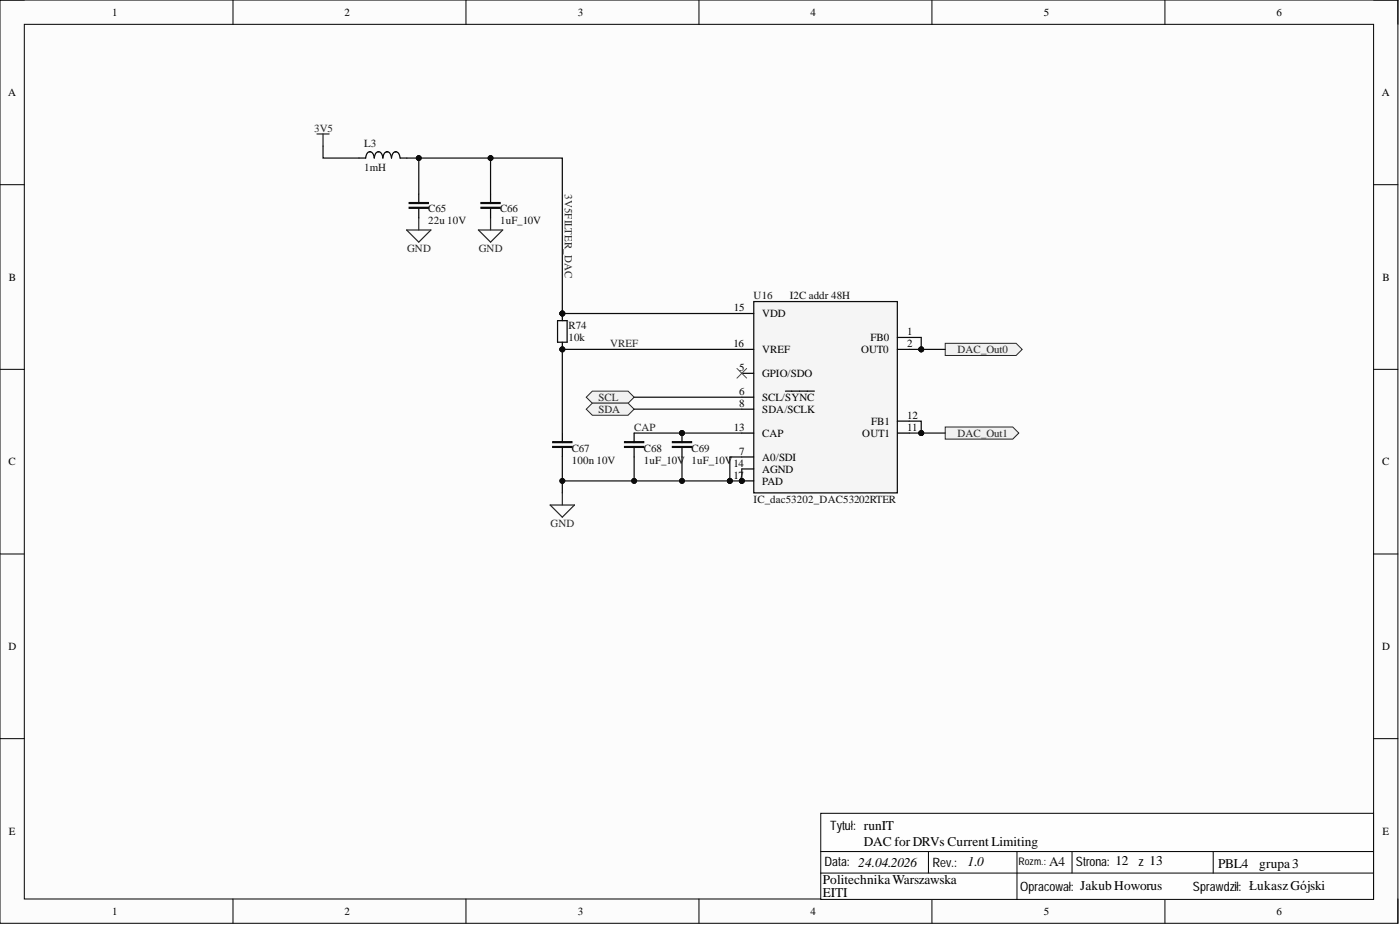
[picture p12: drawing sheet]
<svg xmlns="http://www.w3.org/2000/svg" width="292mm" height="193mm" viewBox="0 0 292 193" stroke-linecap="round" stroke-linejoin="round" font-family="sans-serif">
<defs><g id="words">
<g font-size="2.8">
<text x="180.2" y="176.6">DAC for DRVs Current Limiting</text>
<text x="171.7" y="184.5">PolitechnikaWarszawska</text>
<text x="201.9" y="180.7">1.0</text>
<text x="254.1" y="181">PBL4</text>
<text x="262.8" y="181">grupa3</text>
<text x="171.7" y="187">EITI</text>
</g>
<text font-size="2.8" fill="#0e0e0e" x="218.9" y="180.6">A4</text>
<g font-size="2.7">
<text x="173.2" y="173.1">Tytuł: runIT</text>
<text x="172" y="180.7">Data: 24.04.2026</text>
<text x="194.5" y="180.8">Rev.:</text>
<text x="212.9" y="185.9">Opracował: JakubHoworus</text>
<text x="224.5" y="180.7">Strona: 12</text>
<text x="237.6" y="180.6">z 13</text>
<text x="248.9" y="185.9">Sprawdził: ŁukaszGójski</text>
</g>
<g font-size="2.3">
<text x="23.4" y="3.3">1</text>
<text x="71.9" y="3.3">2</text>
<text x="120.6" y="3.3">3</text>
<text x="169.1" y="3.3">4</text>
<text x="217.8" y="3.3">5</text>
<text x="266.3" y="3.3">6</text>
<text x="1.7" y="20">A</text>
<text x="288.3" y="20">A</text>
<text x="1.9" y="58.6">B</text>
<text x="288.5" y="58.6">B</text>
<text x="153.1" y="64.9">15</text>
<text x="159" y="66.2">VDD</text>
<text x="181.6" y="71.1">FB0</text>
<text x="189.3" y="69.9">1</text>
<text x="153" y="72.4">16</text>
<text x="154.2" y="77.4">5</text>
<text x="159" y="73.7">VREF</text>
<text x="179.6" y="73.7">OUT0</text>
<text x="189.3" y="72.4">2</text>
<text x="154.2" y="82.4">6</text>
<text x="159" y="78.7">GPIO/SDO</text>
<text x="159" y="83.6">SCL/SYNC</text>
<text x="153.1" y="89.9">13</text>
<text x="154.2" y="84.8">8</text>
<text x="159" y="86.1">SDA/SCLK</text>
<text x="181.8" y="88.6">FB1</text>
<text x="189.3" y="89.9">11</text>
<text x="189.3" y="87.4">12</text>
<text x="154.2" y="94.9">7</text>
<text x="159" y="91.2">CAP</text>
<text x="179.9" y="91.2">OUT1</text>
<text x="1.8" y="97.1">C</text>
<text x="153" y="97.3">14</text>
<text x="153" y="99.9">17</text>
<text x="159" y="96.1">A0/SDI</text>
<text x="159" y="98.6">AGND</text>
<text x="159" y="101.1">PAD</text>
<text x="288.4" y="97.1">C</text>
<text x="1.8" y="135.6">D</text>
<text x="288.4" y="135.6">D</text>
<text x="1.9" y="174.1">E</text>
<text x="288.5" y="174.1">E</text>
<text x="23.4" y="190.8">1</text>
<text x="71.9" y="190.8">2</text>
<text x="120.6" y="190.8">3</text>
<text x="169.1" y="190.8">4</text>
<text x="217.8" y="190.8">5</text>
<text x="266.3" y="190.8">6</text>
</g>
<g font-size="2.3" fill="#262626">
<text x="65.5" y="27.5">3V5</text>
<text x="117.8" y="40.5" transform="rotate(90 117.8 40.5)">3V5FILTER_DAC</text>
<text x="85" y="52.6">GND</text>
<text x="99.9" y="52.6">GND</text>
<text x="127.3" y="72.4">VREF</text>
<text x="199.8" y="73.7">DAC_Out0</text>
<text x="124.9" y="83.6">SCL</text>
<text x="124.9" y="86.1">SDA</text>
<text x="132.3" y="89.9">CAP</text>
<text x="199.8" y="91.2">DAC_Out1</text>
<text x="114.9" y="109.9">GND</text>
</g>
<g font-size="2.3" fill="#0e0e0e">
<text x="76" y="30.6">L3</text>
<text x="76" y="35.7">1mH</text>
<text x="89.4" y="44.3">C65</text>
<text x="89.4" y="46.8">22u 10V</text>
<text x="104.3" y="44.3">C66</text>
<text x="104.3" y="46.8">1uF_10V</text>
<text x="157.2" y="62.4">U16</text>
<text x="164.8" y="62.4">I2C addr 48H</text>
<text x="118.6" y="68.7">R74</text>
<text x="118.6" y="71.2">10k</text>
<text x="119.3" y="94.2">C67</text>
<text x="134.3" y="94.2">C68</text>
<text x="144.3" y="94.2">C69</text>
<text x="119.3" y="96.7">100n 10V</text>
<text x="134.3" y="96.7">1uF_10V</text>
<text x="144.3" y="96.7">1uF_10V</text>
<text x="157.2" y="104.8">IC_dac53202_DAC53202RTER</text>
</g>
<text font-size="2.2" x="212.5" y="180.5">Rozm.:</text>
</g></defs>
<path d="M0 0h291.7v192.6h-291.7z" fill-rule="evenodd" fill="#fcfcfc"/>
<path d="M0 0h291.7v192.6h-291.7z" fill="none" stroke="#000" stroke-width=".21"/>
<path d="M5.1 5.1h281.5v182.4h-281.5z" fill-rule="evenodd" fill="#fcfcfc"/>
<g fill="none" stroke="#000" stroke-width=".21">
<path d="M0 0h5.1M5.1 5.1h281.5v182.4h-281.5zM48.6 0v5.1M97.2 0v5.1M145.8 0v5.1M194.4 0v5.1M243.1 0v5.1M286.6 0h5.1v5.1M0 38.5h5.1M286.6 38.5h5.1M0 77.1h5.1M286.6 77.1h5.1"/>
<path d="M0 115.6h5.1M286.6 115.6h5.1M0 154.1h5.1M286.6 154.1h5.1M48.6 187.5v5.1M97.2 187.5v5.1M145.8 187.5v5.1M194.4 187.5v5.1M243.1 187.5v5.1M291.7 187.5v5.1"/>
</g>
<path d="M171.2 169.7h115.4v17.9h-115.4z" fill-rule="evenodd" fill="#fefefe"/>
<path d="M171.2 169.7h115.4v17.9h-115.4zM171.2 177.7h115.4M193.7 177.7v4.4M212.2 177.7v9.9M223.7 177.7v4.4M253.1 177.7v4.4M171.2 182.1h115.4" fill="none" stroke="#000" stroke-width=".21"/>
<path d="M66.1 27.9h2.6M67.4 27.9v2.6M114.8 105.4h5.1l-2.6 2.5zM117.3 102.8v2.6" fill="none" stroke="#262626" stroke-width=".25"/>
<circle cx="154.8" cy="100.3" r=".51" fill="#0e0e0e"/>
<circle cx="154.8" cy="100.3" r=".51" fill="none" stroke="#0e0e0e" stroke-width=".21"/>
<path d="M157.3 62.9h29.9v39.9h-29.9z" fill-rule="evenodd" fill="#f5f5f5"/>
<path d="M157.3 62.9h29.9v39.9h-29.9z" fill="none" stroke="#0a0a0a" stroke-width=".25"/>
<g fill="none" stroke="#000" stroke-width=".25">
<path d="M154.8 72.9h2.5M154.8 77.9h2.5M154.8 65.4h2.5M187.2 70.4h2.5M187.2 72.9h2.5M154.8 82.9h2.5M154.8 95.3h2.5M154.8 90.3h2.5M154.8 97.8h2.5M154.8 85.4h2.5M163.9 81.6h6M187.2 90.3h2.5"/>
<path d="M187.2 87.9h2.5M154.8 100.3h2.5"/>
</g>
<circle cx="154.8" cy="100.3" r=".51" fill="#0e0e0e"/>
<circle cx="154.8" cy="100.3" r=".51" fill="none" stroke="#0e0e0e" stroke-width=".21"/>
<path d="M197.2 71.6h14.8l1.3 1.3-1.3 1.3h-14.8z" fill-rule="evenodd" fill="#f0f0f0"/>
<path d="M197.2 71.6h14.8l1.3 1.3-1.3 1.3h-14.8z" fill="none" stroke="#262626" stroke-width=".21"/>
<path d="M197.2 89.1h14.1l1.3 1.2-1.3 1.3h-14.1z" fill-rule="evenodd" fill="#f0f0f0"/>
<path d="M197.2 89.1h14.1l1.3 1.2-1.3 1.3h-14.1z" fill="none" stroke="#262626" stroke-width=".21"/>
<path d="M84.8 48h5.1l-2.5 2.5zM87.4 45.4v2.6M99.8 48h5.1l-2.5 2.5zM102.4 45.4v2.6" fill="none" stroke="#262626" stroke-width=".25"/>
<circle cx="117.3" cy="65.4" r=".51" fill="#0e0e0e"/>
<circle cx="117.3" cy="65.4" r=".51" fill="none" stroke="#0e0e0e" stroke-width=".21"/>
<circle cx="117.3" cy="72.9" r=".51" fill="#0e0e0e"/>
<circle cx="117.3" cy="72.9" r=".51" fill="none" stroke="#0e0e0e" stroke-width=".21"/>
<path d="M117.3 65.4v1.5" fill="none" stroke="#000" stroke-width=".25"/>
<circle cx="117.3" cy="65.4" r=".51" fill="#0e0e0e"/>
<circle cx="117.3" cy="65.4" r=".51" fill="none" stroke="#0e0e0e" stroke-width=".21"/>
<path d="M117.3 71.4v1.5" fill="none" stroke="#000" stroke-width=".25"/>
<circle cx="117.3" cy="72.9" r=".51" fill="#0e0e0e"/>
<circle cx="117.3" cy="72.9" r=".51" fill="none" stroke="#0e0e0e" stroke-width=".21"/>
<g fill="none" stroke="#000" stroke-width=".25">
<path d="M85.4 43.3h4v.2h-4zM85.4 42.3h4v.2h-4zM87.4 40.5v2M87.4 43.5v1.9M100.4 43.3h3.9v.2h-3.9zM100.4 42.3h3.9v.2h-3.9zM102.4 40.5v2M102.4 43.5v1.9M116.3 66.9h2v4.5h-2zM115.3 93.1h4v.2h-4zM115.3 92.1h4v.2h-4zM117.3 90.3v2"/>
<path d="M117.3 93.3v2"/>
</g>
<path d="M85.4 43.4h4M85.4 42.4h4M100.4 43.4h3.9M100.4 42.4h3.9M115.3 93.2h4M115.3 92.2h4" fill="none" stroke="#f5f5f5" stroke-width=".21"/>
<path d="M153.8 76.9l2 2M155.8 76.9l-2 2" fill="none" stroke="#4c4c4c" stroke-width=".21"/>
<path d="M122.3 82.9l1.3-1.3h7.4l1.3 1.3-1.3 1.2h-7.4z" fill-rule="evenodd" fill="#f0f0f0"/>
<path d="M122.3 82.9l1.3-1.3h7.4l1.3 1.3-1.3 1.2h-7.4z" fill="none" stroke="#262626" stroke-width=".21"/>
<path d="M122.3 85.4l1.3-1.3h7.4l1.3 1.3-1.3 1.2h-7.4z" fill-rule="evenodd" fill="#f0f0f0"/>
<path d="M122.3 85.4l1.3-1.3h7.4l1.3 1.3-1.3 1.2h-7.4z" fill="none" stroke="#262626" stroke-width=".21"/>
<path d="M132.3 90.3h22.5" fill="none" stroke="#0e0e0e" stroke-width=".25"/>
<circle cx="142.3" cy="90.3" r=".51" fill="#0e0e0e"/>
<circle cx="142.3" cy="90.3" r=".51" fill="none" stroke="#0e0e0e" stroke-width=".21"/>
<path d="M192.2 72.9h5" fill="none" stroke="#0e0e0e" stroke-width=".25"/>
<circle cx="192.2" cy="72.9" r=".51" fill="#0e0e0e"/>
<circle cx="192.2" cy="72.9" r=".51" fill="none" stroke="#0e0e0e" stroke-width=".21"/>
<path d="M192.2 90.3h5" fill="none" stroke="#0e0e0e" stroke-width=".25"/>
<circle cx="192.2" cy="90.3" r=".51" fill="#0e0e0e"/>
<circle cx="192.2" cy="90.3" r=".51" fill="none" stroke="#0e0e0e" stroke-width=".21"/>
<path d="M67.4 30.5v2.5h7.5M84.9 33h32.4v32.4" fill="none" stroke="#0e0e0e" stroke-width=".25"/>
<circle cx="87.4" cy="33" r=".51" fill="#0e0e0e"/>
<circle cx="87.4" cy="33" r=".51" fill="none" stroke="#0e0e0e" stroke-width=".21"/>
<circle cx="102.4" cy="33" r=".51" fill="#0e0e0e"/>
<circle cx="102.4" cy="33" r=".51" fill="none" stroke="#0e0e0e" stroke-width=".21"/>
<circle cx="117.3" cy="65.4" r=".51" fill="#0e0e0e"/>
<circle cx="117.3" cy="65.4" r=".51" fill="none" stroke="#0e0e0e" stroke-width=".21"/>
<path d="M189.7 90.3h2.5" fill="none" stroke="#0e0e0e" stroke-width=".25"/>
<circle cx="192.2" cy="90.3" r=".51" fill="#0e0e0e"/>
<circle cx="192.2" cy="90.3" r=".51" fill="none" stroke="#0e0e0e" stroke-width=".21"/>
<path d="M189.7 87.9h2.5v2.4" fill="none" stroke="#0e0e0e" stroke-width=".25"/>
<circle cx="192.2" cy="90.3" r=".51" fill="#0e0e0e"/>
<circle cx="192.2" cy="90.3" r=".51" fill="none" stroke="#0e0e0e" stroke-width=".21"/>
<path d="M189.7 72.9h2.5" fill="none" stroke="#0e0e0e" stroke-width=".25"/>
<circle cx="192.2" cy="72.9" r=".51" fill="#0e0e0e"/>
<circle cx="192.2" cy="72.9" r=".51" fill="none" stroke="#0e0e0e" stroke-width=".21"/>
<path d="M189.7 70.4h2.5v2.5" fill="none" stroke="#0e0e0e" stroke-width=".25"/>
<circle cx="192.2" cy="72.9" r=".51" fill="#0e0e0e"/>
<circle cx="192.2" cy="72.9" r=".51" fill="none" stroke="#0e0e0e" stroke-width=".21"/>
<path d="M154.8 97.8v2.5h-2.5" fill="none" stroke="#0e0e0e" stroke-width=".25"/>
<circle cx="152.3" cy="100.3" r=".51" fill="#0e0e0e"/>
<circle cx="152.3" cy="100.3" r=".51" fill="none" stroke="#0e0e0e" stroke-width=".21"/>
<circle cx="154.8" cy="100.3" r=".51" fill="#0e0e0e"/>
<circle cx="154.8" cy="100.3" r=".51" fill="none" stroke="#0e0e0e" stroke-width=".21"/>
<path d="M154.8 95.3h-2.5v5" fill="none" stroke="#0e0e0e" stroke-width=".25"/>
<circle cx="152.3" cy="100.3" r=".51" fill="#0e0e0e"/>
<circle cx="152.3" cy="100.3" r=".51" fill="none" stroke="#0e0e0e" stroke-width=".21"/>
<path d="M87.4 33v7.5" fill="none" stroke="#0e0e0e" stroke-width=".25"/>
<circle cx="87.4" cy="33" r=".51" fill="#0e0e0e"/>
<circle cx="87.4" cy="33" r=".51" fill="none" stroke="#0e0e0e" stroke-width=".21"/>
<path d="M154.8 72.9h-37.5v17.4M132.3 85.4h22.5M132.3 82.9h22.5" fill="none" stroke="#0e0e0e" stroke-width=".25"/>
<circle cx="117.3" cy="72.9" r=".51" fill="#0e0e0e"/>
<circle cx="117.3" cy="72.9" r=".51" fill="none" stroke="#0e0e0e" stroke-width=".21"/>
<path d="M117.3 65.4h37.5" fill="none" stroke="#0e0e0e" stroke-width=".25"/>
<circle cx="117.3" cy="65.4" r=".51" fill="#0e0e0e"/>
<circle cx="117.3" cy="65.4" r=".51" fill="none" stroke="#0e0e0e" stroke-width=".21"/>
<path d="M117.3 95.3v5" fill="none" stroke="#0e0e0e" stroke-width=".25"/>
<circle cx="117.3" cy="100.3" r=".51" fill="#0e0e0e"/>
<circle cx="117.3" cy="100.3" r=".51" fill="none" stroke="#0e0e0e" stroke-width=".21"/>
<path d="M152.3 100.3h-35v2.5" fill="none" stroke="#0e0e0e" stroke-width=".25"/>
<circle cx="152.3" cy="100.3" r=".51" fill="#0e0e0e"/>
<circle cx="152.3" cy="100.3" r=".51" fill="none" stroke="#0e0e0e" stroke-width=".21"/>
<circle cx="142.3" cy="100.3" r=".51" fill="#0e0e0e"/>
<circle cx="142.3" cy="100.3" r=".51" fill="none" stroke="#0e0e0e" stroke-width=".21"/>
<circle cx="132.3" cy="100.3" r=".51" fill="#0e0e0e"/>
<circle cx="132.3" cy="100.3" r=".51" fill="none" stroke="#0e0e0e" stroke-width=".21"/>
<circle cx="117.3" cy="100.3" r=".51" fill="#0e0e0e"/>
<circle cx="117.3" cy="100.3" r=".51" fill="none" stroke="#0e0e0e" stroke-width=".21"/>
<path d="M132.3 95.3v5" fill="none" stroke="#0e0e0e" stroke-width=".25"/>
<circle cx="132.3" cy="100.3" r=".51" fill="#0e0e0e"/>
<circle cx="132.3" cy="100.3" r=".51" fill="none" stroke="#0e0e0e" stroke-width=".21"/>
<path d="M102.4 33v7.5" fill="none" stroke="#0e0e0e" stroke-width=".25"/>
<circle cx="102.4" cy="33" r=".51" fill="#0e0e0e"/>
<circle cx="102.4" cy="33" r=".51" fill="none" stroke="#0e0e0e" stroke-width=".21"/>
<path d="M130.3 93.1h4v.2h-4zM130.3 92.1h4v.2h-4zM132.3 90.3v2M132.3 93.3v2" fill="none" stroke="#000" stroke-width=".25"/>
<path d="M130.3 93.2h4M130.3 92.2h4" fill="none" stroke="#f5f5f5" stroke-width=".21"/>
<circle cx="142.3" cy="90.3" r=".51" fill="#0e0e0e"/>
<circle cx="142.3" cy="90.3" r=".51" fill="none" stroke="#0e0e0e" stroke-width=".21"/>
<path d="M142.3 90.3v2M142.3 93.3v2" fill="none" stroke="#000" stroke-width=".25"/>
<circle cx="142.3" cy="90.3" r=".51" fill="#0e0e0e"/>
<circle cx="142.3" cy="90.3" r=".51" fill="none" stroke="#0e0e0e" stroke-width=".21"/>
<path d="M140.3 93.2h4M140.3 92.2h4" fill="none" stroke="#f5f5f5" stroke-width=".21"/>
<path d="M140.3 93.1h4v.2h-4zM140.3 92.1h4v.2h-4z" fill="none" stroke="#000" stroke-width=".25"/>
<path d="M142.3 95.3v5" fill="none" stroke="#0e0e0e" stroke-width=".25"/>
<circle cx="142.3" cy="100.3" r=".51" fill="#0e0e0e"/>
<circle cx="142.3" cy="100.3" r=".51" fill="none" stroke="#0e0e0e" stroke-width=".21"/>
<path d="M77.1 31.7h.2a1.28 1.28 0 0 1 .8 1.3l.3-1 .3-.3h.4M77.3 31.7h-.4l-.3 .3-.3 1h-1.4M78.9 31.7h.3a1.37 1.37 0 0 1 .7 1.3l.3-1 .3-.3h.4M80.7 31.7h.3a1.36 1.36 0 0 1 .7 1.3l.3-1 .3-.3h.4M82.5 31.7h.3a1.36 1.36 0 0 1 .7 1.3h1.4" fill="none" stroke="#000" stroke-width=".25"/>
<use href="#words"/>
</svg>
